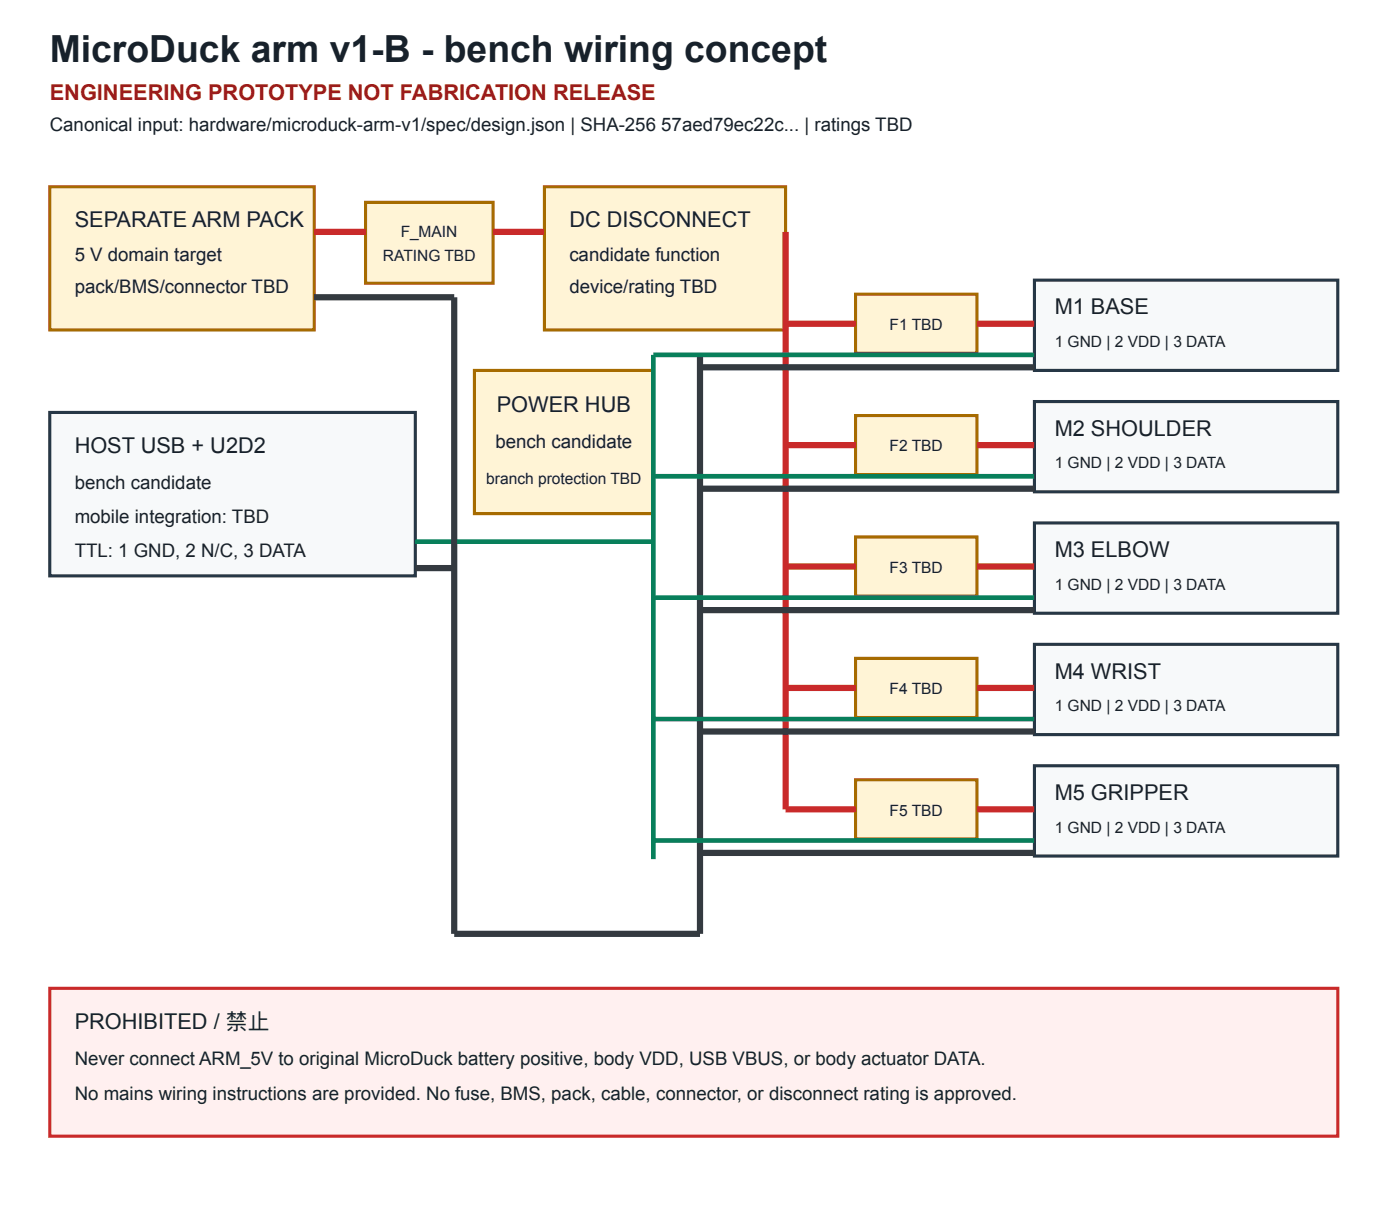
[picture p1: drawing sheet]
<svg xmlns="http://www.w3.org/2000/svg" width="238mm" height="206mm" viewBox="0 0 238 206" stroke-linecap="round" stroke-linejoin="round" font-family="sans-serif">
<defs><g id="words">
<text font-size="6.3" fill="#17212b" x="8.5" y="10.6">MicroDuck arm v1-B - bench wiring concept</text>
<text font-size="3.7" fill="#9b1c1c" x="8.5" y="16.9">ENGINEERING PROTOTYPE NOT FABRICATION RELEASE</text>
<g font-size="3.7" fill="#17212b">
<text x="12.7" y="38.6">SEPARATE ARM PACK</text>
<text x="96.8" y="38.6">DC DISCONNECT</text>
<text x="179.4" y="53.4">M1 BASE</text>
<text x="84.5" y="70.1">POWER HUB</text>
<text x="12.7" y="77">HOST USB + U2D2</text>
<text x="179.4" y="74.1">M2 SHOULDER</text>
<text x="179.4" y="94.7">M3 ELBOW</text>
<text x="179.4" y="115.4">M4 WRIST</text>
<text x="179.4" y="136">M5 GRIPPER</text>
<text x="12.7" y="174.9">PROHIBITED / 禁止</text>
</g>
<g font-size="3.2" fill="#17212b">
<text x="8.5" y="22.2">Canonical input: hardware/microduck-arm-v1/spec/design.json | SHA-256</text>
<text x="112.5" y="22.2">57aed79ec22c... | ratings TBD</text>
<text x="12.7" y="44.4">5 V domain target</text>
<text x="96.8" y="44.4">candidate function</text>
<text x="12.7" y="49.7">pack/BMS/connector TBD</text>
<text x="96.8" y="49.7">device/rating TBD</text>
<text x="84.3" y="76.2">bench candidate</text>
<text x="12.7" y="83.1">bench candidate</text>
<text x="12.7" y="88.9">mobile integration: TBD</text>
<text x="12.7" y="94.7">TTL: 1 GND, 2 N/C, 3 DATA</text>
<text x="12.7" y="181">Never connect ARM_5V to original MicroDuck battery positive, body VDD, USB VBUS, or body actuator DATA.</text>
<text x="12.7" y="187.1">No mains wiring instructions are provided. No fuse, BMS, pack, cable, connector, or disconnect rating is approved.</text>
</g>
<g font-size="2.6" fill="#17212b">
<text x="68.2" y="40.2">F_MAIN</text>
<text x="65.1" y="44.5">RATING TBD</text>
<text x="151.3" y="56.1">F1 TBD</text>
<text x="179.4" y="59">1 GND | 2 VDD | 3 DATA</text>
<text x="151.3" y="76.7">F2 TBD</text>
<text x="82.7" y="82.3">branch protection TBD</text>
<text x="179.4" y="79.6">1 GND | 2 VDD | 3 DATA</text>
<text x="151.3" y="97.4">F3 TBD</text>
<text x="179.4" y="100.3">1 GND | 2 VDD | 3 DATA</text>
<text x="151.3" y="118">F4 TBD</text>
<text x="179.4" y="120.9">1 GND | 2 VDD | 3 DATA</text>
<text x="151.3" y="138.6">F5 TBD</text>
<text x="179.4" y="141.6">1 GND | 2 VDD | 3 DATA</text>
</g>
</g></defs>
<g fill="#fff4d6" stroke="#a66b00" stroke-width=".53">
<path d="M8.5 31.7h44.9v24.4h-44.9z"/>
<path d="M62.2 34.4h21.7v13.8h-21.7z"/>
<path d="M92.6 31.7h41v24.4h-41z"/>
</g>
<path d="M53.4 39.4h8.8M83.9 39.4h8.7M133.6 39.4v98.2" fill="none" stroke="#c92a2a" stroke-width="1.1" stroke-linecap="butt"/>
<path d="M8.5 70.1h62.1v27.8h-62.1z" fill="#f7f9fa" stroke="#263746" stroke-width=".53"/>
<path d="M80.7 63h30.4v24.3h-30.4z" fill="#fff4d6" stroke="#a66b00" stroke-width=".53"/>
<path d="M111.1 60.3v85.7M70.6 92.1h40.5" fill="none" stroke="#087f5b" stroke-width=".79" stroke-linecap="butt"/>
<path d="M53.4 50.5h23.9v108.2h41.8v-98.4M70.6 96.6h6.7" fill="none" stroke="#343a40" stroke-width="1.1" stroke-linecap="butt"/>
<path d="M175.9 47.6h51.6v15.4h-51.6z" fill="#f7f9fa" stroke="#263746" stroke-width=".53"/>
<path d="M145.5 50h20.7v10.1h-20.7z" fill="#fff4d6" stroke="#a66b00" stroke-width=".53"/>
<path d="M133.6 55h11.9M166.2 55h9.7" fill="none" stroke="#c92a2a" stroke-width="1.1" stroke-linecap="butt"/>
<path d="M111.1 60.3h64.8" fill="none" stroke="#087f5b" stroke-width=".79" stroke-linecap="butt"/>
<path d="M119.1 62.4h56.8" fill="none" stroke="#343a40" stroke-width="1.1" stroke-linecap="butt"/>
<path d="M175.9 68.3h51.6v15.3h-51.6z" fill="#f7f9fa" stroke="#263746" stroke-width=".53"/>
<path d="M145.5 70.6h20.7v10.1h-20.7z" fill="#fff4d6" stroke="#a66b00" stroke-width=".53"/>
<path d="M133.6 75.7h11.9M166.2 75.7h9.7" fill="none" stroke="#c92a2a" stroke-width="1.1" stroke-linecap="butt"/>
<path d="M111.1 81h64.8" fill="none" stroke="#087f5b" stroke-width=".79" stroke-linecap="butt"/>
<path d="M119.1 83.1h56.8" fill="none" stroke="#343a40" stroke-width="1.1" stroke-linecap="butt"/>
<path d="M175.9 88.9h51.6v15.3h-51.6z" fill="#f7f9fa" stroke="#263746" stroke-width=".53"/>
<path d="M145.5 91.3h20.7v10h-20.7z" fill="#fff4d6" stroke="#a66b00" stroke-width=".53"/>
<path d="M133.6 96.3h11.9M166.2 96.3h9.7" fill="none" stroke="#c92a2a" stroke-width="1.1" stroke-linecap="butt"/>
<path d="M111.1 101.6h64.8" fill="none" stroke="#087f5b" stroke-width=".79" stroke-linecap="butt"/>
<path d="M119.1 103.7h56.8" fill="none" stroke="#343a40" stroke-width="1.1" stroke-linecap="butt"/>
<path d="M175.9 109.5h51.6v15.4h-51.6z" fill="#f7f9fa" stroke="#263746" stroke-width=".53"/>
<path d="M145.5 111.9h20.7v10.1h-20.7z" fill="#fff4d6" stroke="#a66b00" stroke-width=".53"/>
<path d="M133.6 116.9h11.9M166.2 116.9h9.7" fill="none" stroke="#c92a2a" stroke-width="1.1" stroke-linecap="butt"/>
<path d="M111.1 122.2h64.8" fill="none" stroke="#087f5b" stroke-width=".79" stroke-linecap="butt"/>
<path d="M119.1 124.4h56.8" fill="none" stroke="#343a40" stroke-width="1.1" stroke-linecap="butt"/>
<path d="M175.9 130.2h51.6v15.3h-51.6z" fill="#f7f9fa" stroke="#263746" stroke-width=".53"/>
<path d="M145.5 132.6h20.7v10h-20.7z" fill="#fff4d6" stroke="#a66b00" stroke-width=".53"/>
<path d="M133.6 137.6h11.9M166.2 137.6h9.7" fill="none" stroke="#c92a2a" stroke-width="1.1" stroke-linecap="butt"/>
<path d="M111.1 142.9h64.8" fill="none" stroke="#087f5b" stroke-width=".79" stroke-linecap="butt"/>
<path d="M119.1 145h56.8" fill="none" stroke="#343a40" stroke-width="1.1" stroke-linecap="butt"/>
<path d="M8.5 168h219v25.1h-219z" fill="#fff0f0" stroke="#c92a2a" stroke-width=".53"/>
<use href="#words"/>
</svg>
